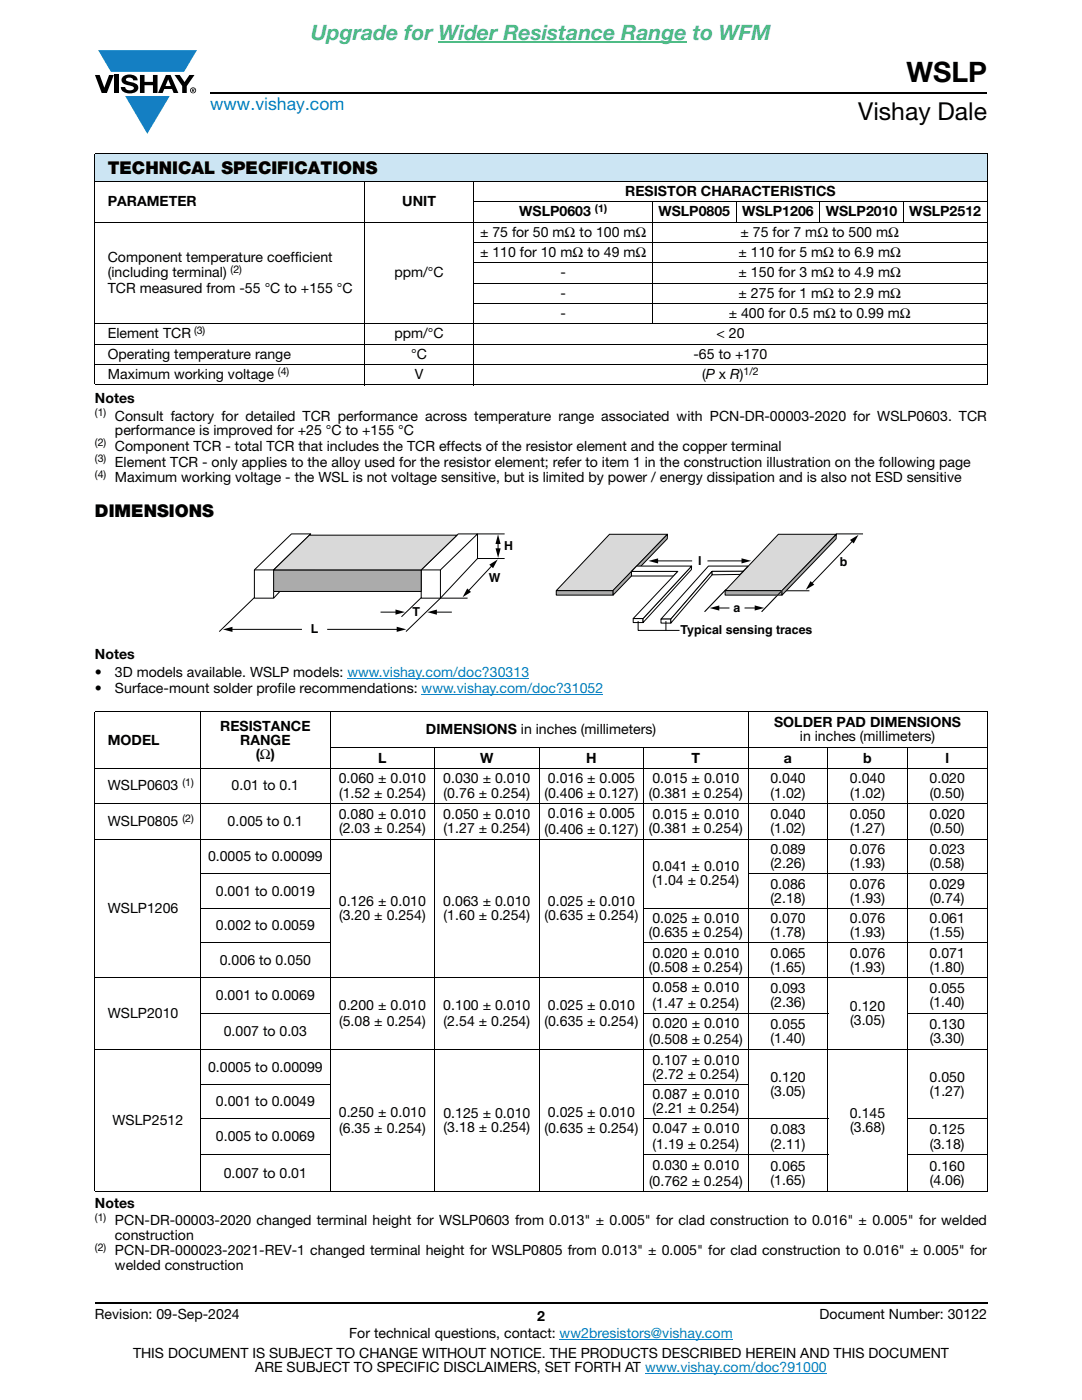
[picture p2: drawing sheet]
<svg xmlns="http://www.w3.org/2000/svg" width="216mm" height="279mm" viewBox="0 0 216 279" stroke-linecap="round" stroke-linejoin="round" font-family="sans-serif">
<defs><g id="words">
<text font-size="5.6" x="180.8" y="16.4">WSLP</text>
<text font-size="4.9" x="171.3" y="24">Vishay Dale</text>
<text font-size="4.2" fill="#4cbb84" x="62.1" y="8">Upgrade for Wider Resistance Range to WFM</text>
<text font-size="3.5" fill="#007ec4" x="42" y="21.9">www.vishay.com</text>
<g font-size="3.5">
<text x="21.5" y="34.8">TECHNICAL SPECIFICATIONS</text>
<text x="18.9" y="103.1">DIMENSIONS</text>
</g>
<g font-size="2.8">
<text x="21.5" y="41.2">PARAMETER</text>
<text x="80.3" y="41.2">UNIT</text>
<text x="124.8" y="39.1">RESISTOR CHARACTERISTICS</text>
<text x="95.8" y="47.3">± 75 for 50 mΩ to 100 mΩ</text>
<text x="103.6" y="43.2">WSLP0603</text>
<text x="131.4" y="43.2">WSLP0805</text>
<text x="147.7" y="47.3">± 75 for 7 mΩ to 500 mΩ</text>
<text x="148.1" y="43.2">WSLP1206</text>
<text x="164.8" y="43.2">WSLP2010</text>
<text x="181.4" y="43.2">WSLP2512</text>
<text x="21.5" y="52.2">Component temperature coefficient</text>
<text x="95.8" y="51.3">± 110 for 10 mΩ to 49 mΩ</text>
<text x="147.4" y="51.3">± 110 for 5 mΩ to 6.9 mΩ</text>
<text x="21.5" y="58.5">TCR measured from -55 °C to +155 °C</text>
<text x="21.5" y="55.4">(including terminal)</text>
<text x="78.7" y="55.4">ppm/°C</text>
<text x="111.8" y="55.4">-</text>
<text x="111.8" y="59.4">-</text>
<text x="147.4" y="55.4">± 150 for 3 mΩ to 4.9 mΩ</text>
<text x="147.4" y="59.4">± 275 for 1 mΩ to 2.9 mΩ</text>
<text x="111.8" y="63.5">-</text>
<text x="145.4" y="63.5">± 400 for 0.5 mΩ to 0.99 mΩ</text>
<text x="21.5" y="71.6">Operating temperature range</text>
<text x="21.5" y="67.5">Element TCR</text>
<text x="78.7" y="67.5">ppm/°C</text>
<text x="82" y="71.6">°C</text>
<text x="138.4" y="71.6">-65 to +170</text>
<text x="143" y="67.5">&lt; 20</text>
<text x="21.5" y="75.6">Maximum working voltage</text>
<text x="82.8" y="75.6">V</text>
<text x="140.1" y="75.6">(P x R)</text>
<text x="18.9" y="80.4">Notes</text>
<text x="22.9" y="83.9">Consult factory for detailed TCR performance across temperature range associated with PCN-DR-00003-2020 for WSLP0603. TCR</text>
<text x="22.9" y="86.8">performance is improved for +25 °C to +155 °C</text>
<text x="22.9" y="89.9">Component TCR - total TCR that includes the TCR effects of the resistor element and the copper terminal</text>
<text x="22.9" y="93.1">Element TCR - only applies to the alloy used for the resistor element; refer to item 1 in the construction illustration on the following page</text>
<text x="22.9" y="96.3">Maximum working voltage - the WSL is not voltage sensitive, but is limited by power / energy dissipation and is also not ESD sensitive</text>
<text x="18.9" y="131.6">Notes</text>
<text x="18.9" y="135.1">•</text>
<text x="22.9" y="135.1">3D models available. WSLP models: www.vishay.com/doc?30313</text>
<text x="18.9" y="138.3">•</text>
<text x="22.9" y="138.3">Surface-mount solder profile recommendations: www.vishay.com/doc?31052</text>
<text x="21.5" y="148.7">MODEL</text>
<text x="43.9" y="145.8">RESISTANCE</text>
<text x="47.9" y="148.7">RANGE</text>
<text x="85" y="146.5">DIMENSIONS in inches (millimeters)</text>
<text x="154.5" y="145.1">SOLDER PAD DIMENSIONS</text>
<text x="159.6" y="147.9">in inches (millimeters)</text>
<text x="51" y="151.5">(Ω)</text>
<text x="75.5" y="152.2">L</text>
<text x="95.8" y="152.2">W</text>
<text x="117" y="152.2">H</text>
<text x="138" y="152.2">T</text>
<text x="156.4" y="152.2">a</text>
<text x="172.3" y="152.2">b</text>
<text x="188.6" y="152.2">l</text>
<text x="21.5" y="157.8">WSLP0603</text>
<text x="46.2" y="157.8">0.01 to 0.1</text>
<text x="67.6" y="156.4">0.060 ± 0.010</text>
<text x="67.7" y="159.2">(1.52 ± 0.254)</text>
<text x="88.5" y="156.4">0.030 ± 0.010</text>
<text x="88.5" y="159.2">(0.76 ± 0.254)</text>
<text x="108.6" y="159.2">(0.406 ± 0.127)</text>
<text x="109.3" y="156.4">0.016 ± 0.005</text>
<text x="129.5" y="159.2">(0.381 ± 0.254)</text>
<text x="130.2" y="156.4">0.015 ± 0.010</text>
<text x="153.7" y="156.4">0.040</text>
<text x="153.8" y="159.2">(1.02)</text>
<text x="169.6" y="156.4">0.040</text>
<text x="169.7" y="159.2">(1.02)</text>
<text x="185.5" y="156.4">0.020</text>
<text x="185.5" y="159.2">(0.50)</text>
<text x="21.5" y="164.8">WSLP0805</text>
<text x="45.4" y="164.8">0.005 to 0.1</text>
<text x="67.6" y="163.4">0.080 ± 0.010</text>
<text x="67.7" y="166.2">(2.03 ± 0.254)</text>
<text x="88.5" y="163.4">0.050 ± 0.010</text>
<text x="88.5" y="166.2">(1.27 ± 0.254)</text>
<text x="108.6" y="166.4">(0.406 ± 0.127)</text>
<text x="109.3" y="163.2">0.016 ± 0.005</text>
<text x="129.5" y="166.2">(0.381 ± 0.254)</text>
<text x="130.2" y="163.4">0.015 ± 0.010</text>
<text x="153.7" y="163.4">0.040</text>
<text x="153.8" y="166.2">(1.02)</text>
<text x="169.6" y="163.4">0.050</text>
<text x="169.7" y="166.2">(1.27)</text>
<text x="185.5" y="163.4">0.020</text>
<text x="185.5" y="166.2">(0.50)</text>
<text x="41.5" y="171.9">0.0005 to 0.00099</text>
<text x="130.2" y="173.9">0.041 ± 0.010</text>
<text x="153.7" y="170.5">0.089</text>
<text x="153.8" y="173.3">(2.26)</text>
<text x="169.6" y="170.5">0.076</text>
<text x="169.7" y="173.3">(1.93)</text>
<text x="185.5" y="170.5">0.023</text>
<text x="185.5" y="173.3">(0.58)</text>
<text x="43.1" y="178.8">0.001 to 0.0019</text>
<text x="130.2" y="176.7">(1.04 ± 0.254)</text>
<text x="153.7" y="177.4">0.086</text>
<text x="169.6" y="177.4">0.076</text>
<text x="185.5" y="177.4">0.029</text>
<text x="21.5" y="182.2">WSLP1206</text>
<text x="43.1" y="185.6">0.002 to 0.0059</text>
<text x="67.6" y="180.8">0.126 ± 0.010</text>
<text x="67.7" y="183.6">(3.20 ± 0.254)</text>
<text x="88.5" y="180.8">0.063 ± 0.010</text>
<text x="88.5" y="183.6">(1.60 ± 0.254)</text>
<text x="108.6" y="183.6">(0.635 ± 0.254)</text>
<text x="109.3" y="180.8">0.025 ± 0.010</text>
<text x="130.2" y="184.2">0.025 ± 0.010</text>
<text x="153.7" y="184.2">0.070</text>
<text x="153.8" y="180.2">(2.18)</text>
<text x="169.6" y="184.2">0.076</text>
<text x="169.7" y="180.2">(1.93)</text>
<text x="185.5" y="184.2">0.061</text>
<text x="185.5" y="180.2">(0.74)</text>
<text x="129.5" y="187">(0.635 ± 0.254)</text>
<text x="130.2" y="191.1">0.020 ± 0.010</text>
<text x="153.7" y="191.1">0.065</text>
<text x="153.8" y="187">(1.78)</text>
<text x="169.6" y="191.1">0.076</text>
<text x="169.7" y="187">(1.93)</text>
<text x="185.5" y="191.1">0.071</text>
<text x="185.5" y="187">(1.55)</text>
<text x="43.9" y="192.5">0.006 to 0.050</text>
<text x="129.5" y="193.9">(0.508 ± 0.254)</text>
<text x="130.2" y="198">0.058 ± 0.010</text>
<text x="153.8" y="193.9">(1.65)</text>
<text x="169.7" y="193.9">(1.93)</text>
<text x="185.5" y="193.9">(1.80)</text>
<text x="21.5" y="203.2">WSLP2010</text>
<text x="43.1" y="199.6">0.001 to 0.0069</text>
<text x="67.6" y="201.6">0.200 ± 0.010</text>
<text x="88.5" y="201.6">0.100 ± 0.010</text>
<text x="109.3" y="201.6">0.025 ± 0.010</text>
<text x="130.2" y="201.2">(1.47 ± 0.254)</text>
<text x="153.7" y="198.2">0.093</text>
<text x="153.8" y="201">(2.36)</text>
<text x="169.6" y="201.8">0.120</text>
<text x="185.5" y="198.2">0.055</text>
<text x="185.5" y="201">(1.40)</text>
<text x="44.6" y="206.8">0.007 to 0.03</text>
<text x="67.7" y="204.8">(5.08 ± 0.254)</text>
<text x="88.5" y="204.8">(2.54 ± 0.254)</text>
<text x="108.6" y="204.8">(0.635 ± 0.254)</text>
<text x="129.5" y="208.4">(0.508 ± 0.254)</text>
<text x="130.2" y="205.2">0.020 ± 0.010</text>
<text x="153.7" y="205.4">0.055</text>
<text x="153.8" y="208.2">(1.40)</text>
<text x="169.7" y="204.6">(3.05)</text>
<text x="185.5" y="205.4">0.130</text>
<text x="185.5" y="208.2">(3.30)</text>
<text x="41.5" y="213.9">0.0005 to 0.00099</text>
<text x="130.2" y="212.4">0.107 ± 0.010</text>
<text x="130.2" y="215.3">(2.72 ± 0.254)</text>
<text x="153.7" y="215.9">0.120</text>
<text x="185.5" y="215.9">0.050</text>
<text x="43.1" y="220.7">0.001 to 0.0049</text>
<text x="130.2" y="219.3">0.087 ± 0.010</text>
<text x="153.8" y="218.7">(3.05)</text>
<text x="185.5" y="218.7">(1.27)</text>
<text x="22.4" y="224.5">WSLP2512</text>
<text x="43.1" y="227.8">0.005 to 0.0069</text>
<text x="67.6" y="222.9">0.250 ± 0.010</text>
<text x="67.7" y="226.1">(6.35 ± 0.254)</text>
<text x="88.5" y="223.1">0.125 ± 0.010</text>
<text x="88.5" y="225.9">(3.18 ± 0.254)</text>
<text x="108.6" y="226.1">(0.635 ± 0.254)</text>
<text x="109.3" y="222.9">0.025 ± 0.010</text>
<text x="130.2" y="226.2">0.047 ± 0.010</text>
<text x="130.2" y="222.1">(2.21 ± 0.254)</text>
<text x="153.7" y="226.4">0.083</text>
<text x="169.6" y="223.1">0.145</text>
<text x="169.7" y="225.9">(3.68)</text>
<text x="185.5" y="226.4">0.125</text>
<text x="130.2" y="233.4">0.030 ± 0.010</text>
<text x="130.2" y="229.4">(1.19 ± 0.254)</text>
<text x="153.7" y="233.6">0.065</text>
<text x="153.8" y="229.2">(2.11)</text>
<text x="185.5" y="233.6">0.160</text>
<text x="185.5" y="229.2">(3.18)</text>
<text x="44.6" y="235">0.007 to 0.01</text>
<text x="129.5" y="236.6">(0.762 ± 0.254)</text>
<text x="153.8" y="236.4">(1.65)</text>
<text x="185.5" y="236.4">(4.06)</text>
<text x="18.9" y="241">Notes</text>
<text x="22.9" y="244.6">PCN-DR-00003-2020 changed terminal height for WSLP0603 from 0.013&quot; ± 0.005&quot; for clad construction to 0.016&quot; ± 0.005&quot; for welded</text>
<text x="22.9" y="250.5">PCN-DR-000023-2021-REV-1 changed terminal height for WSLP0805 from 0.013&quot; ± 0.005&quot; for clad construction to 0.016&quot; ± 0.005&quot; for</text>
<text x="22.9" y="247.4">construction</text>
<text x="22.9" y="253.4">welded construction</text>
<text x="18.9" y="263.3">Revision: 09-Sep-2024</text>
<text x="107.2" y="263.6">2</text>
<text x="163.6" y="263.3">Document Number: 30122</text>
<text x="69.7" y="267.1">For technical questions, contact: ww2bresistors@vishay.com</text>
<text x="26.5" y="271">THIS DOCUMENT IS SUBJECT TO CHANGE WITHOUT NOTICE. THE PRODUCTS DESCRIBED HEREIN AND THIS DOCUMENT</text>
<text x="50.9" y="273.8">ARE SUBJECT TO SPECIFIC DISCLAIMERS, SET FORTH AT www.vishay.com/doc?91000</text>
</g>
<g font-size="2.5">
<text x="100.6" y="109.8">H</text>
<text x="139.3" y="112.7">l</text>
<text x="167.6" y="113">b</text>
<text x="97.5" y="116.2">W</text>
<text x="82.3" y="122.9">T</text>
<text x="146.4" y="122.1">a</text>
<text x="62" y="126.4">L</text>
<text x="135.8" y="126.6">Typical sensing traces</text>
</g>
<g font-size="2.1">
<text x="118.7" y="42.4">(1)</text>
<text x="46" y="54.5">(2)</text>
<text x="38.7" y="66.7">(3)</text>
<text x="55.5" y="74.8">(4)</text>
<text x="148.4" y="74.8">1/2</text>
<text x="18.9" y="83.1">(1)</text>
<text x="18.9" y="89.1">(2)</text>
<text x="18.9" y="92.3">(3)</text>
<text x="18.9" y="95.4">(4)</text>
<text x="36.4" y="156.9">(1)</text>
<text x="36.4" y="164">(2)</text>
<text x="18.9" y="243.7">(1)</text>
<text x="18.9" y="249.7">(2)</text>
</g>
</g></defs>
<g fill="#147fc3">
<path d="M19.6 10h19.7l-2.6 4.3h-1.1h-13.5z"/>
<path d="M25 19.2h8.9l-4.5 7.5z"/>
</g>
<g fill="#000">
<path d="M18.9 15h1l.9 2.5 1-2.5h.9l-1.4 3.6h-1zM22.9 15h.9v3.6h-.9zM24.6 15.3a2.1 2.1 0 0 1 2.8 .3l.1 .4h-.9a.79 .79 0 0 0-.7-.5 .79 .79 0 0 0-.8 .4l.3 .3 1 .2a1.08 1.08 0 0 1 1.2 1 1.08 1.08 0 0 1-1.1 1.2 1.73 1.73 0 0 1-2.4-1.2h.9a.96 .96 0 0 0 .8 .6 .96 .96 0 0 0 .9-.4 1.31 1.31 0 0 0-1.2-.6 1.03 1.03 0 0 1-1.1-.6 1.03 1.03 0 0 1 .2-1.1zM27.9 15h.9v1.3h1.7v-1.3h.9v3.6h-.9v-1.6h-1.7v1.6h-.9zM34.8 15h1.1l.9 1.4 1-1.4h1l-1.5 2.2v1.4h-.9v-1.4z"/>
<path d="M33.6 15.9l.5 1.3h-1.1zM33.1 15l-1.6 3.6h1l.3-.8h1.5l.3 .8h1l-1.6-3.6z"/>
<path d="M38.4 17.8h.2v.2h-.2zM38.3 17.7v.7h.1v-.3l.4 .3-.2-.3 .2-.2-.1-.2z"/>
<path d="M38.1 18a.46 .46 0 0 1 .9 0 .46 .46 0 0 1-.9 0zM37.9 18a.6 .6 0 0 0 1.2 0 .6 .6 0 0 0-1.2 0z"/>
</g>
<path d="M42 18.6h155M18.9 260h178.1" fill="none" stroke="#000" stroke-width=".36"/>
<path d="M87.5 8.3h49.5" fill="none" stroke="#4cbb84" stroke-width=".21"/>
<path d="M69.3 135.3h36.3M84.1 138.5h36.3M111.7 267.3h34.5M128.7 274h36.3" fill="none" stroke="#007ec4" stroke-width=".2"/>
<path d="M18.9 30.7h178.1v5.5h-178.1z" fill="#cce5f3"/>
<g fill="none" stroke="#000" stroke-width=".2">
<path d="M18.9 30.7h178.1M18.9 36.2h178.1M18.9 30.8v45.9M72.7 36.1v40.8M94.6 36.1v40.8M197 30.8v45.9M18.9 44.3h178.1M94.5 40.3h102.5M94.5 48.4h102.5M94.5 52.4h102.5M94.5 56.5h102.5M130.2 40.2v24.5"/>
<path d="M146.9 40.2v4.2M163.6 40.2v4.2M180.3 40.2v4.2M18.9 64.6h178.1M18.9 68.7h178.1M18.9 72.7h178.1M18.9 76.8h178.1M94.5 60.5h102.5M50.8 113.7l7.4-7.1h3.8l-7.4 7.1M50.8 113.7h3.8v5.7h-3.8zM55.8 118l-1.2 1.4M84 113.7h3.9v5.7h-3.9z"/>
<path d="M84 113.7l7.4-7.1h3.9l-7.4 7.1M95.3 106.6v4.9l-7.4 7.9M18.9 142h178.1M18.9 153.4h178.1M18.9 142.1v95.5M40 142v95.8M65.8 149.1h131.2M65.9 142v95.8M86.7 149.1v88.7M107.6 149.1v88.7M128.4 149.1v88.7M149.3 142v95.8"/>
<path d="M165.2 149.1v88.7M181.1 149.1v88.7M197 142.1v95.5M18.9 160.3h178.1M18.9 167.5h178.1M40 174.4h26M149.2 174.4h47.8M18.9 195.1h178.1M40 181.3h26M40 188.2h26M128.3 181.3h68.7M128.3 188.2h68.7"/>
<path d="M18.9 209.5h178.1M40 202.3h26M40 216.4h26M128.3 202.3h37M128.3 216.4h21.1M181 202.3h16M18.9 237.7h178.1M40 223.3h26M40 230.5h26M128.3 223.3h37M128.3 230.5h37M181 223.3h16"/>
<path d="M181 230.5h16"/>
</g>
<path d="M54.6 113.7h29.4v4.3h-29.4z" fill="#ababab"/>
<path d="M54.6 113.7h29.4v4.3h-29.4z" fill="none" stroke="#000" stroke-width=".2"/>
<path d="M54.6 113.7l7.1-6.9h29.5l-7.2 6.9z" fill="#d9d9d9"/>
<g fill="none" stroke="#000" stroke-width=".2">
<path d="M50.7 119.3l-6.9 6.7M54.6 113.7l7.1-6.9h29.5l-7.2 6.9zM84 119.3l-3.9 3.8M87.9 119.4h5.4M88 119.3l-7 6.7M95.3 111.5h5.4M95.3 106.6h5.4M98.3 112.8l-4.9 5.2M99.4 108.2v1.6M46 125.6h14.3M65.3 125.6h14.2M75.9 122.2h3.4"/>
<path d="M86.8 122.2h3.4"/>
</g>
<path d="M93.2 117.4l.8 .7-1.7 1.1zM97.6 112.7l1.7-1.1-.9 1.8zM98.9 109.4h1l-.5 1.9zM99.4 106.7l.5 1.9h-1zM44.5 125.6l1.9-.5v1zM78.9 121.6l1.9 .6-1.9 .5zM79.2 125.1l1.9 .5-1.9 .5zM85.3 122.2l1.9-.5v1z" fill="#000"/>
<path d="M111 117.9h11.4v.9h-11.4z" fill="#ababab"/>
<path d="M111 117.9h11.4v.9h-11.4z" fill="none" stroke="#000" stroke-width=".2"/>
<path d="M121.6 106.6h11.6l-10.8 11.3h-11.4z" fill="#d9d9d9"/>
<path d="M121.6 106.6h11.6l-10.8 11.3h-11.4z" fill="none" stroke="#000" stroke-width=".2"/>
<path d="M133.2 106.6l-.1 .9-10.8 11.3v-1z" fill="#ababab"/>
<path d="M131 111.9h7.1M133.2 106.6l-.1 .9-10.8 11.3v-1zM141.2 111.9h7.1M156.1 117.9h5.4M166.8 106.6h5.4M170.2 107.9l-8.3 8.7" fill="none" stroke="#000" stroke-width=".2"/>
<path d="M129.4 111.9l1.9-.5v1.1zM148 111.4l1.9 .5-1.9 .5zM161.7 116l.8 .7-1.7 1zM169.6 107.8l1.7-1.1-1 1.8z" fill="#000"/>
<path d="M144.8 117.7l-4.2 4.4z" fill="#ababab"/>
<path d="M144.8 117.7l-4.2 4.4M143.2 121.3h2.4M148.6 121.3h2.3" fill="none" stroke="#000" stroke-width=".2"/>
<path d="M141.6 121.3l1.9-.5v1.1zM150.6 120.8l1.9 .5-1.9 .5z" fill="#000"/>
<path d="M144.7 117.9h11.3v.9h-11.3z" fill="#ababab"/>
<path d="M144.7 117.9h11.4v.9h-11.4z" fill="none" stroke="#000" stroke-width=".2"/>
<path d="M155.3 106.6h11.6l-10.8 11.3h-11.4z" fill="#d9d9d9"/>
<path d="M155.3 106.6h11.6l-10.8 11.3h-11.4z" fill="none" stroke="#000" stroke-width=".2"/>
<path d="M166.9 106.6l-.1 .9-10.8 11.3v-.9z" fill="#ababab"/>
<path d="M166.9 106.6l-.1 .9-10.8 11.3v-.9z" fill="none" stroke="#000" stroke-width=".2"/>
<path d="M156.1 117.8l-4.1 4.3z" fill="#ababab"/>
<path d="M156.1 117.8l-4.1 4.3" fill="none" stroke="#000" stroke-width=".2"/>
<path d="M126 114h9.3l-.9 1h-8.4z" fill="#fff"/>
<path d="M126 114h9.3l-.9 1h-8.4z" fill="none" stroke="#000" stroke-width=".2"/>
<path d="M126.3 123.4h2v.8h-2z" fill="#fff"/>
<path d="M126.3 123.4h2v.8h-2z" fill="none" stroke="#000" stroke-width=".2"/>
<path d="M138 113v.7l-9.7 10.5v-.8z" fill="#fff"/>
<path d="M138 113v.7l-9.7 10.5v-.8z" fill="none" stroke="#000" stroke-width=".2"/>
<path d="M127 113h11l-9.7 10.4h-2l9-9.4h-9.3z" fill="#fff"/>
<path d="M127 113h11l-9.7 10.4h-2l9-9.4h-9.3z" fill="none" stroke="#000" stroke-width=".2"/>
<path d="M141.4 113h7.9l-1.1 1h-6.1l-8.2 9.6h-2z" fill="#fff"/>
<path d="M141.4 113h7.9l-1.1 1h-6.1l-8.2 9.6h-2z" fill="none" stroke="#000" stroke-width=".2"/>
<path d="M131.9 123.6h2v.8h-2z" fill="#fff"/>
<path d="M131.9 123.6h2v.8h-2z" fill="none" stroke="#000" stroke-width=".2"/>
<path d="M142.1 114v.7l-8.2 9.7v-.8z" fill="#fff"/>
<path d="M142.1 114v.7l-8.2 9.7v-.8z" fill="none" stroke="#000" stroke-width=".2"/>
<path d="M142.1 114h6.2l-.6 .6-5.6 .1z" fill="#fff"/>
<path d="M142.1 114h6.2l-.6 .6-5.6 .1zM127.3 124v1.8h8.3M132.9 124v1.8" fill="none" stroke="#000" stroke-width=".2"/>
<use href="#words"/>
</svg>
